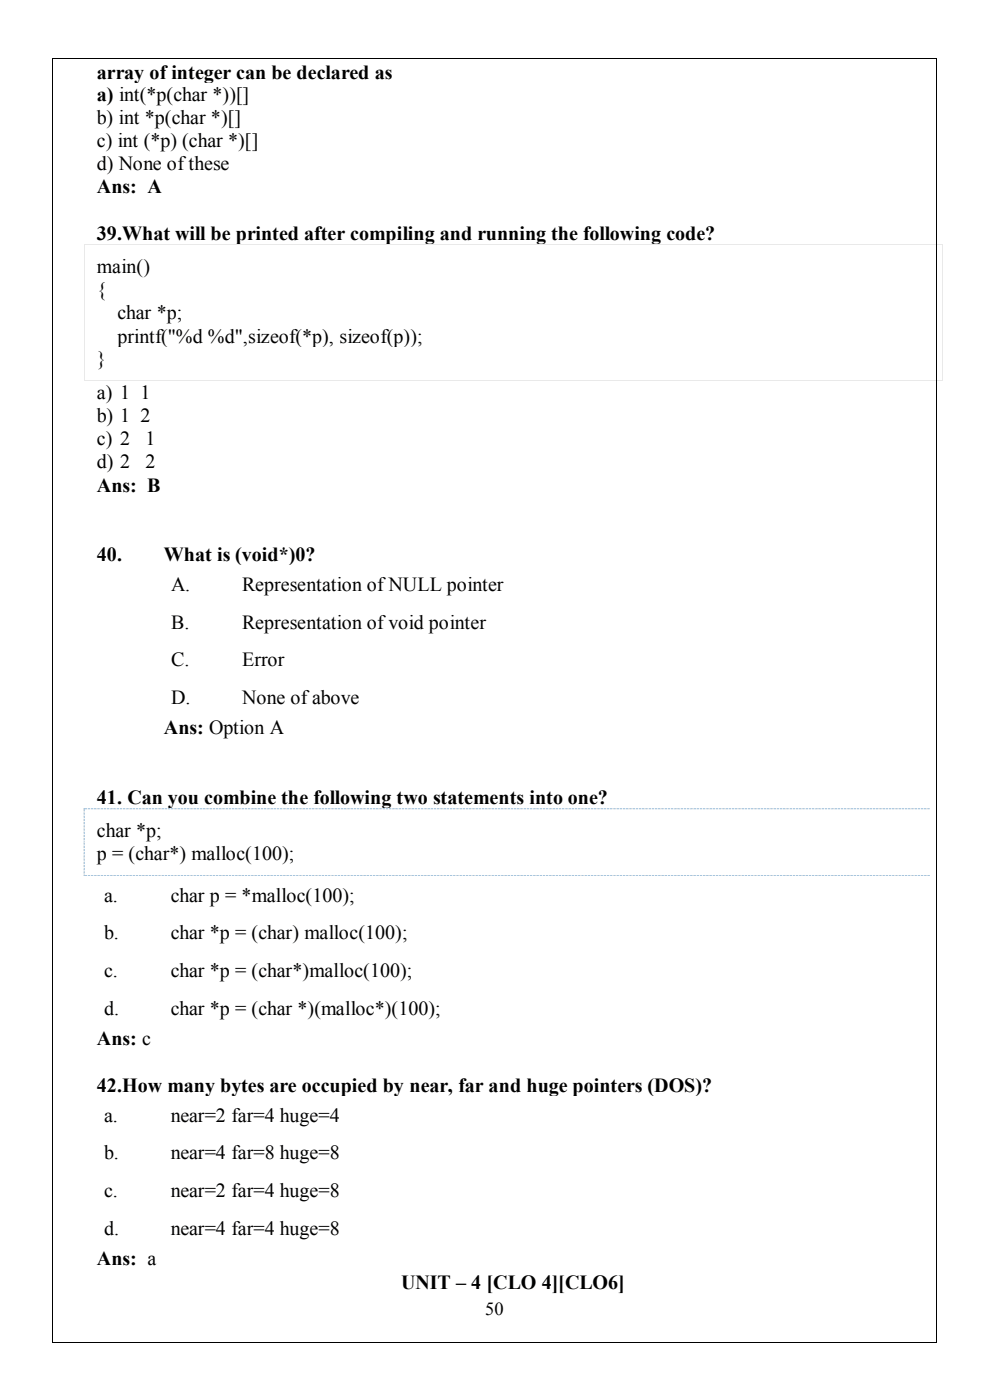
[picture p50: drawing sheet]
<svg xmlns="http://www.w3.org/2000/svg" width="209mm" height="296mm" viewBox="0 0 209 296" stroke-linecap="round" stroke-linejoin="round" font-family="sans-serif">
<defs><g id="words">
<g font-size="4.2">
<text x="20.5" y="16.6">array of integer can be declared as</text>
<text x="20.5" y="21.3">a) int(*p(char *))[]</text>
<text x="20.5" y="26.3">b) int *p(char *)[]</text>
<text x="20.5" y="31.1">c) int (*p) (char *)[]</text>
<text x="20.5" y="36">d) None of these</text>
<text x="20.5" y="40.9">Ans: A</text>
<text x="20.5" y="50.6">39.What will be printed after compiling and running the following code?</text>
<text x="20.5" y="57.8">main()</text>
<text x="20.5" y="62.7">{</text>
<text x="24.8" y="67.5">char *p;</text>
<text x="20.5" y="77.2">}</text>
<text x="24.8" y="72.4">printf(&quot;%d %d&quot;,sizeof(*p), sizeof(p));</text>
<text x="20.5" y="84.4">a) 1 1</text>
<text x="20.5" y="89.3">b) 1 2</text>
<text x="20.5" y="94.2">c) 2</text>
<text x="30.7" y="94.2">1</text>
<text x="20.5" y="99">d) 2</text>
<text x="30.7" y="99">2</text>
<text x="20.5" y="104">Ans: B</text>
<text x="20.5" y="118.6">40.</text>
<text x="34.6" y="118.6">What is (void*)0?</text>
<text x="36.2" y="124.9">A.</text>
<text x="51.2" y="124.9">Representation of NULL pointer</text>
<text x="36.2" y="132.9">B.</text>
<text x="51.2" y="132.9">Representation of void pointer</text>
<text x="36.2" y="140.8">C.</text>
<text x="51.2" y="140.8">Error</text>
<text x="36.2" y="148.8">D.</text>
<text x="51.2" y="148.8">None of above</text>
<text x="34.6" y="155.2">Ans: Option A</text>
<text x="20.5" y="170">41. Can you combine the following two statements into one?</text>
<text x="20.5" y="177">char *p;</text>
<text x="20.5" y="181.9">p = (char*) malloc(100);</text>
<text x="22" y="190.6">a.</text>
<text x="36.1" y="190.6">char p = *malloc(100);</text>
<text x="22" y="198.6">b.</text>
<text x="36.1" y="198.6">char *p = (char) malloc(100);</text>
<text x="22" y="206.6">c.</text>
<text x="36.1" y="206.6">char *p = (char*)malloc(100);</text>
<text x="22" y="214.5">d.</text>
<text x="36.1" y="214.5">char *p = (char *)(malloc*)(100);</text>
<text x="20.5" y="221">Ans: c</text>
<text x="20.5" y="230.8">42.How many bytes are occupied by near, far and huge pointers (DOS)?</text>
<text x="22" y="237.1">a.</text>
<text x="36.1" y="237.1">near=2 far=4 huge=4</text>
<text x="22" y="245.1">b.</text>
<text x="36.1" y="245.1">near=4 far=8 huge=8</text>
<text x="22" y="253.1">c.</text>
<text x="36.1" y="253.1">near=2 far=4 huge=8</text>
<text x="22" y="261">d.</text>
<text x="36.1" y="261">near=4 far=4 huge=8</text>
<text x="20.5" y="267.5">Ans: a</text>
<text x="84.8" y="272.5">UNIT – 4 [CLO 4][CLO6]</text>
</g>
<text font-size="3.9" x="102.6" y="278">50</text>
</g></defs>
<g fill="#e9e9e9">
<path d="M17.7 51.7h.2v.1h-.2z" fill-rule="evenodd"/>
<path d="M17.7 51.7h.2v.1h-.2z" fill-rule="evenodd"/>
</g>
<path d="M17.9 51.7h181.2" fill="none" stroke="#e9e9e9" stroke-width=".21"/>
<g fill="#e9e9e9">
<path d="M199.1 51.7h.1v.1h-.1z" fill-rule="evenodd"/>
<path d="M199.1 51.7h.1v.1h-.1z" fill-rule="evenodd"/>
</g>
<path d="M17.8 51.8v7.1M199.1 51.8v7.1" fill="none" stroke="#e9e9e9" stroke-width=".21"/>
<path d="M17.9 58.9h181.2v4.8h-181.2z" fill-rule="evenodd" fill="#fff"/>
<path d="M17.8 58.9v4.8M199.1 58.9v4.8" fill="none" stroke="#e9e9e9" stroke-width=".21"/>
<path d="M17.9 63.7h181.2v4.9h-181.2z" fill-rule="evenodd" fill="#fff"/>
<path d="M17.8 63.7v4.9M199.1 63.7v4.9" fill="none" stroke="#e9e9e9" stroke-width=".21"/>
<path d="M17.9 68.6h181.2v4.8h-181.2z" fill-rule="evenodd" fill="#fff"/>
<path d="M17.8 68.6v4.8M199.1 68.6v4.8" fill="none" stroke="#e9e9e9" stroke-width=".21"/>
<path d="M17.9 73.4h181.2v7.1h-181.2z" fill-rule="evenodd" fill="#fff"/>
<g fill="#e9e9e9">
<path d="M17.7 80.5h.2v.1h-.2z" fill-rule="evenodd"/>
<path d="M17.7 80.5h.2v.1h-.2z" fill-rule="evenodd"/>
</g>
<path d="M17.9 80.5h181.2" fill="none" stroke="#e9e9e9" stroke-width=".21"/>
<g fill="#e9e9e9">
<path d="M199.1 80.5h.1v.1h-.1z" fill-rule="evenodd"/>
<path d="M199.1 80.5h.1v.1h-.1z" fill-rule="evenodd"/>
</g>
<path d="M17.8 73.4v7.1M199.1 73.4v7.1" fill="none" stroke="#e9e9e9" stroke-width=".21"/>
<g fill="#fff">
<path d="M20 80.6h176.9v4.9h-176.9z" fill-rule="evenodd"/>
<path d="M20 85.5h176.9v4.9h-176.9z" fill-rule="evenodd"/>
<path d="M20 90.4h176.9v4.8h-176.9z" fill-rule="evenodd"/>
<path d="M20 95.2h176.9v4.9h-176.9z" fill-rule="evenodd"/>
<path d="M20 100.1h176.9v4.8h-176.9z" fill-rule="evenodd"/>
<path d="M20 104.9h176.9v4.9h-176.9z" fill-rule="evenodd"/>
<path d="M20 109.8h151.5v4.9h-151.5z" fill-rule="evenodd"/>
<path d="M12.7 114.7h14.1v41.6h-14.1z" fill-rule="evenodd"/>
<path d="M12.7 114.7h14.1v4.9h-14.1z" fill-rule="evenodd"/>
<path d="M26.8 114.7h169.6v4.9h-169.6z" fill-rule="evenodd"/>
<path d="M26.8 114.7h169.6v4.9h-169.6z" fill-rule="evenodd"/>
<path d="M26.8 119.6h169.6v36.7h-169.6z" fill-rule="evenodd"/>
<path d="M26.8 119.6h15v7.9h-15z" fill-rule="evenodd"/>
<path d="M28.4 121.1h11.8v4.8h-11.8z" fill-rule="evenodd"/>
<path d="M41.8 119.6h154.6v7.9h-154.6z" fill-rule="evenodd"/>
<path d="M43.4 121.1h151.4v4.8h-151.4z" fill-rule="evenodd"/>
<path d="M26.8 127.6h15v7.9h-15z" fill-rule="evenodd"/>
<path d="M28.4 129.1h11.8v4.9h-11.8z" fill-rule="evenodd"/>
<path d="M41.8 127.6h154.6v7.9h-154.6z" fill-rule="evenodd"/>
<path d="M43.4 129.1h151.4v4.9h-151.4z" fill-rule="evenodd"/>
<path d="M26.8 135.5h15v8h-15z" fill-rule="evenodd"/>
<path d="M28.4 137h11.8v4.9h-11.8z" fill-rule="evenodd"/>
<path d="M41.8 135.5h154.6v8h-154.6z" fill-rule="evenodd"/>
<path d="M43.4 137h151.4v4.9h-151.4z" fill-rule="evenodd"/>
<path d="M26.8 143.5h15v7.9h-15z" fill-rule="evenodd"/>
<path d="M28.4 145h11.8v4.9h-11.8z" fill-rule="evenodd"/>
<path d="M41.8 143.5h154.6v7.9h-154.6z" fill-rule="evenodd"/>
<path d="M43.4 145h151.4v4.9h-151.4z" fill-rule="evenodd"/>
<path d="M26.8 151.4h169.6v4.9h-169.6z" fill-rule="evenodd"/>
<path d="M20 156.3h151.5v4.9h-151.5z" fill-rule="evenodd"/>
<path d="M20 161.2h151.5v4.9h-151.5z" fill-rule="evenodd"/>
<path d="M12.7 166.1h183.7v19.1h-183.7z" fill-rule="evenodd"/>
<path d="M12.7 166.1h183.7v4.8h-183.7z" fill-rule="evenodd"/>
<path d="M12.7 170.9h183.7v7.2h-183.7z" fill-rule="evenodd"/>
</g>
<path d="M17.8 170.9v.2M17.8 171.1v7M17.9 171h178.6" fill="none" stroke="#94b9d6" stroke-width=".21" stroke-dasharray=".5 .2" stroke-linecap="butt"/>
<path d="M12.7 178.1h183.7v7.1h-183.7z" fill-rule="evenodd" fill="#fff"/>
<path d="M17.8 178.1v7M17.7 185.1h.2M17.9 185.1h178.6" fill="none" stroke="#94b9d6" stroke-width=".21" stroke-dasharray=".5 .2" stroke-linecap="butt"/>
<g fill="#fff">
<path d="M12.7 185.2h183.7v36.8h-183.7z" fill-rule="evenodd"/>
<path d="M12.7 185.3h14.1v7.9h-14.1z" fill-rule="evenodd"/>
<path d="M14.2 186.8h11v4.9h-11z" fill-rule="evenodd"/>
<path d="M26.8 185.3h169.6v7.9h-169.6z" fill-rule="evenodd"/>
<path d="M28.3 186.8h166.5v4.9h-166.5z" fill-rule="evenodd"/>
<path d="M12.7 193.3h14.1v7.8h-14.1z" fill-rule="evenodd"/>
<path d="M14.2 194.8h11v4.8h-11z" fill-rule="evenodd"/>
<path d="M26.8 193.3h169.6v7.8h-169.6z" fill-rule="evenodd"/>
<path d="M28.3 194.8h166.5v4.8h-166.5z" fill-rule="evenodd"/>
<path d="M12.7 201.2h14.1v7.9h-14.1z" fill-rule="evenodd"/>
<path d="M14.2 202.8h11v4.8h-11z" fill-rule="evenodd"/>
<path d="M26.8 201.2h169.6v7.9h-169.6z" fill-rule="evenodd"/>
<path d="M28.3 202.8h166.5v4.8h-166.5z" fill-rule="evenodd"/>
<path d="M12.7 209.2h14.1v8h-14.1z" fill-rule="evenodd"/>
<path d="M14.2 210.7h11v4.9h-11z" fill-rule="evenodd"/>
<path d="M26.8 209.2h169.6v8h-169.6z" fill-rule="evenodd"/>
<path d="M28.3 210.7h166.5v4.9h-166.5z" fill-rule="evenodd"/>
<path d="M12.7 217.2h183.7v4.8h-183.7z" fill-rule="evenodd"/>
<path d="M20 222h151.5v4.9h-151.5z" fill-rule="evenodd"/>
<path d="M12.7 226.9h183.7v4.8h-183.7z" fill-rule="evenodd"/>
<path d="M12.7 226.9h183.7v4.8h-183.7z" fill-rule="evenodd"/>
<path d="M12.7 231.7h183.7v36.9h-183.7z" fill-rule="evenodd"/>
<path d="M12.7 231.8h14.1v7.9h-14.1z" fill-rule="evenodd"/>
<path d="M14.2 233.3h11v4.8h-11z" fill-rule="evenodd"/>
<path d="M26.8 231.8h169.6v7.9h-169.6z" fill-rule="evenodd"/>
<path d="M28.3 233.3h166.5v4.8h-166.5z" fill-rule="evenodd"/>
<path d="M12.7 239.8h14.1v7.8h-14.1z" fill-rule="evenodd"/>
<path d="M14.2 241.3h11v4.8h-11z" fill-rule="evenodd"/>
<path d="M26.8 239.8h169.6v7.8h-169.6z" fill-rule="evenodd"/>
<path d="M28.3 241.3h166.5v4.8h-166.5z" fill-rule="evenodd"/>
<path d="M12.7 247.7h14.1v8h-14.1z" fill-rule="evenodd"/>
<path d="M14.2 249.3h11v4.9h-11z" fill-rule="evenodd"/>
<path d="M26.8 247.7h169.6v8h-169.6z" fill-rule="evenodd"/>
<path d="M28.3 249.3h166.5v4.9h-166.5z" fill-rule="evenodd"/>
<path d="M12.7 255.7h14.1v7.9h-14.1z" fill-rule="evenodd"/>
<path d="M14.2 257.2h11v4.9h-11z" fill-rule="evenodd"/>
<path d="M26.8 255.7h169.6v7.9h-169.6z" fill-rule="evenodd"/>
<path d="M28.3 257.2h166.5v4.9h-166.5z" fill-rule="evenodd"/>
<path d="M12.7 263.6h183.7v5h-183.7z" fill-rule="evenodd"/>
</g>
<g fill="#000">
<path d="M11.1 12.2h.2v.2h-.2z" fill-rule="evenodd"/>
<path d="M11.1 12.2h.2v.2h-.2z" fill-rule="evenodd"/>
<path d="M197.8 12.2h.2v.2h-.2z" fill-rule="evenodd"/>
<path d="M197.8 12.2h.2v.2h-.2z" fill-rule="evenodd"/>
<path d="M11.1 283.8h.2v.2h-.2z" fill-rule="evenodd"/>
<path d="M11.1 283.8h.2v.2h-.2z" fill-rule="evenodd"/>
<path d="M197.8 283.8h.2v.2h-.2z" fill-rule="evenodd"/>
<path d="M197.8 283.8h.2v.2h-.2z" fill-rule="evenodd"/>
</g>
<path d="M11.2 12.4v271.4M11.3 12.3h186.5M197.9 12.4v271.4M11.3 283.9h186.5" fill="none" stroke="#000" stroke-width=".21"/>
<use href="#words"/>
</svg>
